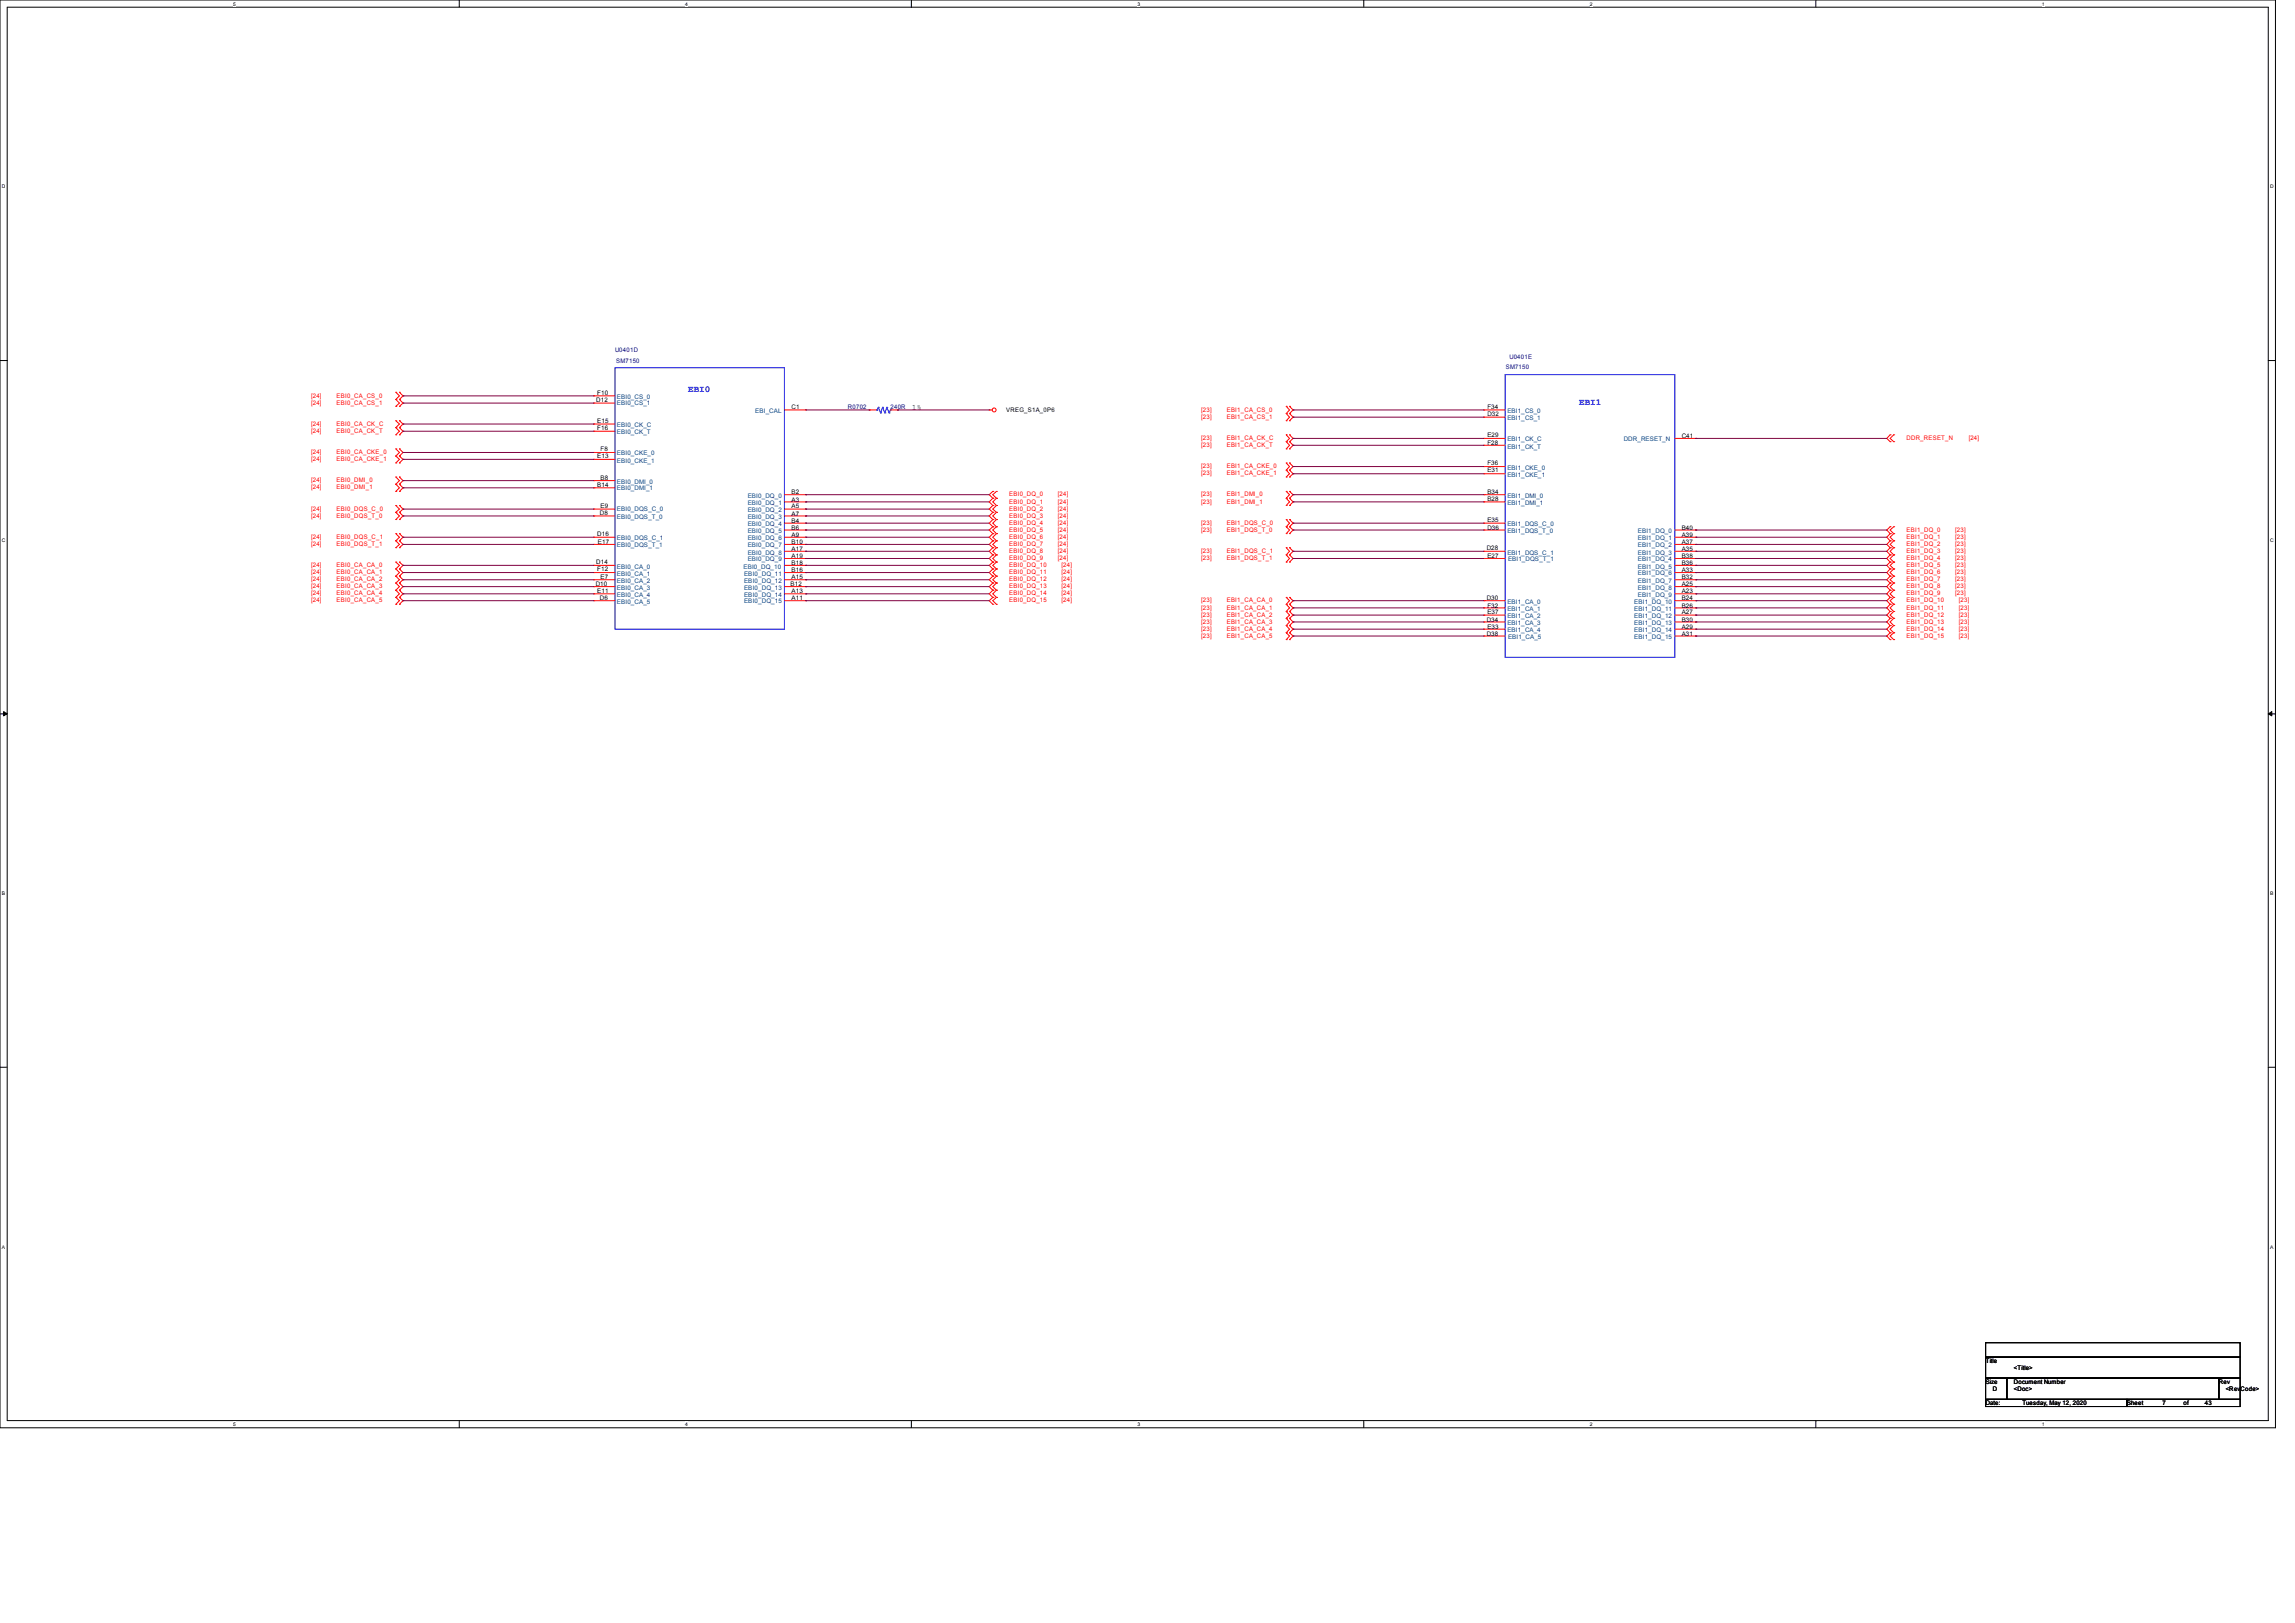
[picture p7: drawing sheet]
<svg xmlns="http://www.w3.org/2000/svg" width="297mm" height="210mm" viewBox="0 0 297 210" stroke-linecap="round" stroke-linejoin="round" font-family="sans-serif">
<defs><g id="words">
<g font-size="1.2" fill="#00f">
<text x="89.1" y="50.7">EBI0</text>
<text x="204.4" y="52.4">EBI1</text>
</g>
<text font-size="1.1" x="118" y="53.1">1%</text>
<g font-size=".8" fill="#000080">
<text x="79.6" y="45.6">U0401D</text>
<text x="79.8" y="47">SM7150</text>
<text x="194.9" y="47.8">SM7150</text>
<text x="195.3" y="46.5">U0401E</text>
<text x="109.7" y="52.9">R0702</text>
<text x="115.2" y="52.9">240R</text>
</g>
<g font-size=".8" fill="#f00">
<text x="40.3" y="51.4">[24]</text>
<text x="40.3" y="52.4">[24]</text>
<text x="43.6" y="51.4">EBI0_CA_CS_0</text>
<text x="43.6" y="52.4">EBI0_CA_CS_1</text>
<text x="155.5" y="53.3">[23]</text>
<text x="158.8" y="53.3">EBI1_CA_CS_0</text>
<text x="40.3" y="55.1">[24]</text>
<text x="40.3" y="56">[24]</text>
<text x="40.3" y="58.8">[24]</text>
<text x="40.3" y="59.6">[24]</text>
<text x="43.6" y="55.1">EBI0_CA_CK_C</text>
<text x="43.6" y="56">EBI0_CA_CK_T</text>
<text x="43.6" y="58.8">EBI0_CA_CKE_0</text>
<text x="43.6" y="59.6">EBI0_CA_CKE_1</text>
<text x="155.5" y="54.2">[23]</text>
<text x="155.5" y="56.9">[23]</text>
<text x="155.5" y="57.8">[23]</text>
<text x="158.8" y="54.2">EBI1_CA_CS_1</text>
<text x="158.8" y="56.9">EBI1_CA_CK_C</text>
<text x="158.8" y="57.8">EBI1_CA_CK_T</text>
<text x="246.7" y="56.9">DDR_RESET_N</text>
<text x="254.8" y="56.9">[24]</text>
<text x="40.3" y="62.4">[24]</text>
<text x="40.3" y="63.3">[24]</text>
<text x="43.6" y="62.4">EBI0_DMI_0</text>
<text x="43.6" y="63.3">EBI0_DMI_1</text>
<text x="130.6" y="65.2">EBI0_DQ_1</text>
<text x="130.6" y="64.2">EBI0_DQ_0</text>
<text x="136.9" y="65.2">[24]</text>
<text x="136.9" y="64.2">[24]</text>
<text x="155.5" y="60.6">[23]</text>
<text x="155.5" y="61.5">[23]</text>
<text x="155.5" y="64.2">[23]</text>
<text x="155.5" y="65.2">[23]</text>
<text x="158.8" y="60.6">EBI1_CA_CKE_0</text>
<text x="158.8" y="61.5">EBI1_CA_CKE_1</text>
<text x="158.8" y="64.2">EBI1_DMI_0</text>
<text x="158.8" y="65.2">EBI1_DMI_1</text>
<text x="40.3" y="66.1">[24]</text>
<text x="40.3" y="67">[24]</text>
<text x="40.3" y="69.7">[24]</text>
<text x="40.3" y="70.7">[24]</text>
<text x="43.6" y="66.1">EBI0_DQS_C_0</text>
<text x="43.6" y="67">EBI0_DQS_T_0</text>
<text x="43.6" y="69.7">EBI0_DQS_C_1</text>
<text x="43.6" y="70.7">EBI0_DQS_T_1</text>
<text x="130.6" y="66.1">EBI0_DQ_2</text>
<text x="130.6" y="67">EBI0_DQ_3</text>
<text x="130.6" y="67.9">EBI0_DQ_4</text>
<text x="130.6" y="68.8">EBI0_DQ_5</text>
<text x="130.6" y="69.7">EBI0_DQ_6</text>
<text x="130.6" y="70.7">EBI0_DQ_7</text>
<text x="130.6" y="71.5">EBI0_DQ_8</text>
<text x="136.9" y="66.1">[24]</text>
<text x="136.9" y="67">[24]</text>
<text x="136.9" y="67.9">[24]</text>
<text x="136.9" y="68.8">[24]</text>
<text x="136.9" y="69.7">[24]</text>
<text x="136.9" y="70.7">[24]</text>
<text x="136.9" y="71.5">[24]</text>
<text x="155.5" y="67.9">[23]</text>
<text x="155.5" y="68.8">[23]</text>
<text x="155.5" y="71.5">[23]</text>
<text x="158.8" y="67.9">EBI1_DQS_C_0</text>
<text x="158.8" y="68.8">EBI1_DQS_T_0</text>
<text x="158.8" y="71.5">EBI1_DQS_C_1</text>
<text x="246.7" y="68.8">EBI1_DQ_0</text>
<text x="246.7" y="69.7">EBI1_DQ_1</text>
<text x="246.7" y="70.7">EBI1_DQ_2</text>
<text x="246.7" y="71.5">EBI1_DQ_3</text>
<text x="253" y="68.8">[23]</text>
<text x="253" y="69.7">[23]</text>
<text x="253" y="70.7">[23]</text>
<text x="253" y="71.5">[23]</text>
<text x="40.3" y="73.4">[24]</text>
<text x="40.3" y="74.3">[24]</text>
<text x="40.3" y="75.2">[24]</text>
<text x="40.3" y="76.1">[24]</text>
<text x="40.3" y="77">[24]</text>
<text x="40.3" y="77.9">[24]</text>
<text x="43.6" y="73.4">EBI0_CA_CA_0</text>
<text x="43.6" y="74.3">EBI0_CA_CA_1</text>
<text x="43.6" y="75.2">EBI0_CA_CA_2</text>
<text x="43.6" y="76.1">EBI0_CA_CA_3</text>
<text x="43.6" y="77">EBI0_CA_CA_4</text>
<text x="43.6" y="77.9">EBI0_CA_CA_5</text>
<text x="130.6" y="72.5">EBI0_DQ_9</text>
<text x="130.6" y="73.4">EBI0_DQ_10</text>
<text x="130.6" y="74.3">EBI0_DQ_11</text>
<text x="130.6" y="75.2">EBI0_DQ_12</text>
<text x="130.6" y="76.1">EBI0_DQ_13</text>
<text x="130.6" y="77">EBI0_DQ_14</text>
<text x="130.6" y="77.9">EBI0_DQ_15</text>
<text x="136.9" y="72.5">[24]</text>
<text x="137.4" y="73.4">[24]</text>
<text x="137.4" y="74.3">[24]</text>
<text x="137.4" y="75.2">[24]</text>
<text x="137.4" y="76.1">[24]</text>
<text x="137.4" y="77">[24]</text>
<text x="137.4" y="77.9">[24]</text>
<text x="155.5" y="72.5">[23]</text>
<text x="155.5" y="77.9">[23]</text>
<text x="158.8" y="72.5">EBI1_DQS_T_1</text>
<text x="158.8" y="77.9">EBI1_CA_CA_0</text>
<text x="246.7" y="72.5">EBI1_DQ_4</text>
<text x="246.7" y="73.4">EBI1_DQ_5</text>
<text x="246.7" y="74.3">EBI1_DQ_6</text>
<text x="246.7" y="75.2">EBI1_DQ_7</text>
<text x="246.7" y="76.1">EBI1_DQ_8</text>
<text x="246.7" y="77">EBI1_DQ_9</text>
<text x="246.7" y="77.9">EBI1_DQ_10</text>
<text x="253" y="72.5">[23]</text>
<text x="253" y="73.4">[23]</text>
<text x="253" y="74.3">[23]</text>
<text x="253" y="75.2">[23]</text>
<text x="253" y="76.1">[23]</text>
<text x="253" y="77">[23]</text>
<text x="253.5" y="77.9">[23]</text>
<text x="155.5" y="78.9">[23]</text>
<text x="155.5" y="79.8">[23]</text>
<text x="155.5" y="80.7">[23]</text>
<text x="155.5" y="81.6">[23]</text>
<text x="155.5" y="82.5">[23]</text>
<text x="158.8" y="78.9">EBI1_CA_CA_1</text>
<text x="158.8" y="79.8">EBI1_CA_CA_2</text>
<text x="158.8" y="80.7">EBI1_CA_CA_3</text>
<text x="158.8" y="81.6">EBI1_CA_CA_4</text>
<text x="158.8" y="82.5">EBI1_CA_CA_5</text>
<text x="246.7" y="78.9">EBI1_DQ_11</text>
<text x="246.7" y="79.8">EBI1_DQ_12</text>
<text x="246.7" y="80.7">EBI1_DQ_13</text>
<text x="246.7" y="81.6">EBI1_DQ_14</text>
<text x="246.7" y="82.5">EBI1_DQ_15</text>
<text x="253.5" y="78.9">[23]</text>
<text x="253.5" y="79.8">[23]</text>
<text x="253.5" y="80.7">[23]</text>
<text x="253.5" y="81.6">[23]</text>
<text x="253.5" y="82.5">[23]</text>
</g>
<g font-size=".8">
<text x="77.2" y="52">D12</text>
<text x="77.3" y="51.1">F10</text>
<text x="102.4" y="52.9">C1</text>
<text x="130.2" y="53.3">VREG_S1A_0P6</text>
<text x="192.5" y="52.9">F34</text>
<text x="192.5" y="53.9">D32</text>
<text x="77.3" y="59.3">E13</text>
<text x="77.3" y="54.7">E15</text>
<text x="77.3" y="55.6">F16</text>
<text x="77.7" y="58.4">F8</text>
<text x="192.5" y="56.6">E29</text>
<text x="192.5" y="57.6">F28</text>
<text x="217.6" y="56.6">C41</text>
<text x="77.3" y="63">B14</text>
<text x="77.7" y="62.1">B8</text>
<text x="77.7" y="65.7">E9</text>
<text x="102.4" y="64">B2</text>
<text x="102.4" y="64.9">A3</text>
<text x="102.4" y="65.8">A5</text>
<text x="192.5" y="60.2">F36</text>
<text x="192.5" y="61.1">E31</text>
<text x="192.5" y="63.9">B34</text>
<text x="192.5" y="64.8">B28</text>
<text x="77.3" y="69.3">D16</text>
<text x="77.4" y="70.4">E17</text>
<text x="77.6" y="66.6">D8</text>
<text x="102.4" y="66.7">A7</text>
<text x="102.4" y="67.6">B4</text>
<text x="102.4" y="68.5">B6</text>
<text x="102.4" y="69.5">A9</text>
<text x="102.4" y="70.4">B10</text>
<text x="102.4" y="71.3">A17</text>
<text x="192.4" y="71.2">D28</text>
<text x="192.5" y="67.5">E35</text>
<text x="192.5" y="68.5">D36</text>
<text x="217.6" y="68.5">B40</text>
<text x="217.6" y="69.5">A39</text>
<text x="217.6" y="70.4">A37</text>
<text x="217.6" y="71.3">A35</text>
<text x="77.1" y="75.9">D10</text>
<text x="77.2" y="73">D14</text>
<text x="77.3" y="73.9">F12</text>
<text x="77.3" y="76.8">E11</text>
<text x="77.6" y="77.7">D6</text>
<text x="77.7" y="74.9">E7</text>
<text x="102.3" y="75.9">B12</text>
<text x="102.4" y="73.1">B18</text>
<text x="102.4" y="74">B16</text>
<text x="102.4" y="74.9">A15</text>
<text x="102.4" y="76.8">A13</text>
<text x="102.4" y="77.7">A11</text>
<text x="102.4" y="72.2">A19</text>
<text x="192.4" y="77.6">D30</text>
<text x="192.5" y="72.2">E27</text>
<text x="217.6" y="77.7">B24</text>
<text x="217.6" y="72.2">B38</text>
<text x="217.6" y="73.1">B36</text>
<text x="217.6" y="74">A33</text>
<text x="217.6" y="74.9">B32</text>
<text x="217.6" y="75.9">A25</text>
<text x="217.6" y="76.8">A23</text>
<text x="192.4" y="80.4">D34</text>
<text x="192.4" y="82.3">D38</text>
<text x="192.5" y="78.6">F32</text>
<text x="192.5" y="79.5">E37</text>
<text x="192.5" y="81.3">E33</text>
<text x="217.6" y="78.6">B26</text>
<text x="217.6" y="79.5">A27</text>
<text x="217.6" y="80.4">B30</text>
<text x="217.6" y="81.3">A29</text>
<text x="217.6" y="82.3">A31</text>
<text x="257" y="176.4">Title</text>
<text x="257" y="179.1">Size</text>
<text x="260.6" y="179.1">Document Number</text>
<text x="260.6" y="177.2">&lt;Title&gt;</text>
<text x="287.2" y="179.1">Rev</text>
<text x="257" y="181.8">Date:</text>
<text x="257.9" y="180">D</text>
<text x="260.6" y="180">&lt;Doc&gt;</text>
<text x="261.7" y="181.8">Tuesday, May 12, 2020</text>
<text x="275.3" y="181.8">Sheet</text>
<text x="279.8" y="181.8">7</text>
<text x="282.6" y="181.8">of</text>
<text x="285.3" y="181.8">43</text>
<text x="288.1" y="180">&lt;RevCode&gt;</text>
</g>
<g font-size=".8" fill="#004080">
<text x="79.8" y="51.6">EBI0_CS_0</text>
<text x="79.8" y="52.5">EBI0_CS_1</text>
<text x="97.7" y="53.5">EBI_CAL</text>
<text x="195.1" y="53.5">EBI1_CS_0</text>
<text x="79.8" y="58.8">EBI0_CKE_0</text>
<text x="79.8" y="59.9">EBI0_CKE_1</text>
<text x="79.8" y="55.3">EBI0_CK_C</text>
<text x="79.8" y="56.2">EBI0_CK_T</text>
<text x="195.1" y="57.1">EBI1_CK_C</text>
<text x="195.1" y="58">EBI1_CK_T</text>
<text x="195.1" y="54.4">EBI1_CS_1</text>
<text x="210.1" y="57.1">DDR_RESET_N</text>
<text x="79.8" y="62.6">EBI0_DMI_0</text>
<text x="79.8" y="63.4">EBI0_DMI_1</text>
<text x="96.8" y="64.4">EBI0_DQ_0</text>
<text x="96.8" y="65.3">EBI0_DQ_1</text>
<text x="195.1" y="60.7">EBI1_CKE_0</text>
<text x="195.1" y="61.7">EBI1_CKE_1</text>
<text x="195.1" y="64.4">EBI1_DMI_0</text>
<text x="195.1" y="65.3">EBI1_DMI_1</text>
<text x="79.8" y="66.2">EBI0_DQS_C_0</text>
<text x="79.8" y="67.2">EBI0_DQS_T_0</text>
<text x="79.8" y="69.9">EBI0_DQS_C_1</text>
<text x="79.8" y="70.8">EBI0_DQS_T_1</text>
<text x="96.8" y="66.3">EBI0_DQ_2</text>
<text x="96.8" y="67.2">EBI0_DQ_3</text>
<text x="96.8" y="68.1">EBI0_DQ_4</text>
<text x="96.8" y="69">EBI0_DQ_5</text>
<text x="96.8" y="69.9">EBI0_DQ_6</text>
<text x="96.8" y="70.8">EBI0_DQ_7</text>
<text x="96.8" y="71.8">EBI0_DQ_8</text>
<text x="195.1" y="68.1">EBI1_DQS_C_0</text>
<text x="195.1" y="69">EBI1_DQS_T_0</text>
<text x="195.1" y="71.8">EBI1_DQS_C_1</text>
<text x="212" y="69">EBI1_DQ_0</text>
<text x="212" y="69.9">EBI1_DQ_1</text>
<text x="212" y="70.8">EBI1_DQ_2</text>
<text x="212" y="71.8">EBI1_DQ_3</text>
<text x="79.8" y="73.6">EBI0_CA_0</text>
<text x="79.8" y="74.5">EBI0_CA_1</text>
<text x="79.8" y="75.4">EBI0_CA_2</text>
<text x="79.8" y="76.3">EBI0_CA_3</text>
<text x="79.8" y="77.2">EBI0_CA_4</text>
<text x="96.2" y="73.6">EBI0_DQ_10</text>
<text x="96.3" y="74.5">EBI0_DQ_11</text>
<text x="96.3" y="75.4">EBI0_DQ_12</text>
<text x="96.3" y="76.3">EBI0_DQ_13</text>
<text x="96.3" y="77.2">EBI0_DQ_14</text>
<text x="96.8" y="72.6">EBI0_DQ_9</text>
<text x="195.2" y="72.6">EBI1_DQS_T_1</text>
<text x="212" y="72.6">EBI1_DQ_4</text>
<text x="212" y="73.6">EBI1_DQ_5</text>
<text x="212" y="74.4">EBI1_DQ_6</text>
<text x="212" y="75.4">EBI1_DQ_7</text>
<text x="212" y="76.3">EBI1_DQ_8</text>
<text x="212" y="77.2">EBI1_DQ_9</text>
<text x="79.8" y="78.1">EBI0_CA_5</text>
<text x="96.3" y="78.1">EBI0_DQ_15</text>
<text x="195.1" y="78.1">EBI1_CA_0</text>
<text x="195.1" y="79">EBI1_CA_1</text>
<text x="195.1" y="80">EBI1_CA_2</text>
<text x="195.1" y="80.9">EBI1_CA_3</text>
<text x="195.1" y="81.8">EBI1_CA_4</text>
<text x="195.2" y="82.6">EBI1_CA_5</text>
<text x="211.5" y="78.1">EBI1_DQ_10</text>
<text x="211.5" y="79">EBI1_DQ_11</text>
<text x="211.5" y="80">EBI1_DQ_12</text>
<text x="211.5" y="80.9">EBI1_DQ_13</text>
<text x="211.5" y="81.8">EBI1_DQ_14</text>
<text x="211.5" y="82.7">EBI1_DQ_15</text>
</g>
<g font-size=".6">
<text x="30.2" y=".7">5</text>
<text x="88.7" y=".7">4</text>
<text x="147.2" y=".7">3</text>
<text x="205.7" y=".7">2</text>
<text x="264.2" y=".7">1</text>
<text x=".3" y="24.4">D</text>
<text x="293.8" y="24.4">D</text>
<text x=".3" y="70.1">C</text>
<text x="293.8" y="70.1">C</text>
<text x=".3" y="115.8">B</text>
<text x="293.8" y="115.8">B</text>
<text x=".3" y="161.5">A</text>
<text x="293.8" y="161.5">A</text>
<text x="30.2" y="184.5">5</text>
<text x="88.7" y="184.5">4</text>
<text x="147.2" y="184.5">3</text>
<text x="205.7" y="184.5">2</text>
<text x="264.2" y="184.5">1</text>
</g>
</g></defs>
<path d="M0 0h294.5v184.7h-294.5zM.9 .9h292.6v182.9h-292.6z" fill="none" stroke="#000" stroke-width=".13"/>
<g fill="#fff">
<path d="M30.2 .1h.3v.7h-.3z"/>
<path d="M30.2 183.9h.3v.8h-.3z"/>
</g>
<path d="M59.4 0v.9M59.4 183.8v.9" fill="none" stroke="#000" stroke-width=".13"/>
<g fill="#fff">
<path d="M88.7 .1h.3v.7h-.3z"/>
<path d="M88.7 183.9h.3v.8h-.3z"/>
</g>
<path d="M117.9 0v.9M117.9 183.8v.9" fill="none" stroke="#000" stroke-width=".13"/>
<g fill="#fff">
<path d="M147.2 .1h.3v.7h-.3z"/>
<path d="M147.2 183.9h.3v.8h-.3z"/>
</g>
<path d="M176.5 0v.9M176.5 183.8v.9" fill="none" stroke="#000" stroke-width=".13"/>
<g fill="#fff">
<path d="M205.7 .1h.4v.7h-.4z"/>
<path d="M205.7 183.9h.4v.8h-.4z"/>
</g>
<path d="M235 0v.9M235 183.8v.9" fill="none" stroke="#000" stroke-width=".13"/>
<g fill="#fff">
<path d="M264.2 .1h.4v.7h-.4z"/>
<path d="M264.2 183.9h.4v.8h-.4z"/>
<path d="M.3 23.8h.4v.7h-.4z"/>
<path d="M293.8 23.8h.5v.7h-.5z"/>
<path d="M.3 69.5h.4v.7h-.4z"/>
<path d="M293.8 69.5h.5v.7h-.5z"/>
</g>
<path d="M0 46.7h.9M293.5 46.7h1" fill="none" stroke="#000" stroke-width=".13"/>
<g fill="#fff">
<path d="M.3 115.2h.4v.8h-.4z"/>
<path d="M293.8 115.2h.4v.8h-.4z"/>
</g>
<path d="M0 92.4h.9M293.5 92.4h1" fill="none" stroke="#000" stroke-width=".13"/>
<path d="M.5 92.1l.4 .3-.4 .2zM293.5 92.4l.5-.3v.5z" fill="#000" stroke="#000" stroke-width=".13"/>
<g fill="#fff">
<path d="M.3 161h.3v.7h-.3z"/>
<path d="M293.8 161h.4v.7h-.4z"/>
</g>
<path d="M0 138.1h.9M293.5 138.1h1M257 173.7h32.9v1.9h-32.9zM257 175.6h32.9v2.7h-32.9zM257 178.3h2.7v2.8h-2.7zM259.7 178.3h27.4v2.8h-27.4zM287.1 178.3h2.8v2.8h-2.8zM257 181.1h18.3v.9h-18.3zM275.3 181.1h14.6v.9h-14.6z" fill="none" stroke="#000" stroke-width=".13"/>
<g fill="none" stroke="#f00" stroke-width=".13">
<path d="M51.2 51.7h.1M51.2 50.8h.1M51.2 52.6h.1M51.2 55.3h.1M51.2 54.4h.1M51.2 56.3h.1M51.2 59h.1M51.2 58.1h.1M51.2 59.9h.1M51.2 50.8l.5 .4-.5 .5M51.2 51.7l.5 .5-.5 .4M51.2 54.4l.5 .5-.5 .4"/>
<path d="M51.2 55.3l.5 .5-.5 .5M51.2 58.1l.5 .4-.5 .5M51.2 59l.5 .4-.5 .5M51.7 50.8h.1M51.7 51.7h.1M51.7 52.6h.1M51.7 54.4h.1M51.7 55.3h.1M51.7 56.3h.1M51.7 58.1h.1M51.7 59h.1M51.7 59.9h.1"/>
<path d="M51.7 50.8l.5 .4-.5 .5M51.7 51.7l.5 .5-.5 .4M51.7 54.4l.5 .5-.5 .4M51.7 55.3l.5 .5-.5 .5M51.7 58.1l.5 .4-.5 .5M51.7 59l.5 .4-.5 .5M76.8 58.5h.1M76.8 59.4h.1M76.8 54.9h.1M76.8 55.8h.1M76.8 51.2h.1M76.8 52.2h.1"/>
<path d="M76.8 58.5h2.8M76.8 59.4h2.8M76.8 54.9h2.8M76.8 55.8h2.8M76.8 51.2h2.8M76.8 52.2h2.8M101.5 53h2.8M104.3 53h.1M112.5 53h.1M112.5 53h.9M115.2 53h1M116.2 53h.1"/>
<path d="M128 53h.1M128 53h.4M166.5 53.5h.1M166.5 52.6h.1M166.5 54.4h.1M166.5 57.1h.1M166.5 56.3h.1M166.5 58.1h.1M166.5 59.9h.1M166.5 52.6l.4 .4-.4 .5M166.5 53.5l.4 .5-.4 .4M166.5 56.3l.4 .4-.4 .4"/>
<path d="M166.5 57.1l.4 .5-.4 .5M166.5 59.9l.4 .5-.4 .4M166.9 52.6h.1M166.9 53.5h.1M166.9 54.4h.1M166.9 56.3h.1M166.9 57.1h.1M166.9 58.1h.1M166.9 59.9h.1M166.9 52.6l.4 .4-.4 .5M166.9 53.5l.4 .5-.4 .4M166.9 56.3l.4 .4-.4 .4"/>
<path d="M166.9 57.1l.4 .5-.4 .5M166.9 59.9l.4 .5-.4 .4M192 56.7h.1M192 57.6h.1M192 53h.1M192 54h.1M192 53h2.8M192 56.7h2.8M192 57.6h2.8M192 54h2.8M216.7 56.7h2.8M219.5 56.7h.1"/>
<path d="M244.6 56.3h.1M244.6 57.1h.1M244.6 56.3l-.4 .4 .4 .4M245.1 57.1h.1M245.1 56.3h.1M245.1 56.3l-.5 .4 .5 .4M51.2 62.7h.1M51.2 61.7h.1M51.2 63.6h.1M51.2 66.3h.1M51.2 65.4h.1M51.2 67.2h.1"/>
<path d="M51.2 70h.1M51.2 69h.1M51.2 70.9h.1M51.2 73.6h.1M51.2 72.7h.1M51.2 74.5h.1M51.2 75.4h.1M51.2 76.4h.1M51.2 77.3h.1M51.2 78.2h.1M51.2 61.7l.5 .5-.5 .5M51.2 62.7l.5 .4-.5 .5"/>
<path d="M51.2 65.4l.5 .5-.5 .4M51.2 66.3l.5 .5-.5 .4M51.2 69l.5 .5-.5 .5M51.2 70l.5 .4-.5 .5M51.2 72.7l.5 .5-.5 .4M51.2 73.6l.5 .5-.5 .4M51.2 74.5l.5 .5-.5 .4M51.2 75.4l.5 .5-.5 .5M51.2 76.4l.5 .4-.5 .5M51.2 77.3l.5 .4-.5 .5M51.7 61.7h.1M51.7 62.7h.1"/>
<path d="M51.7 63.6h.1M51.7 65.4h.1M51.7 66.3h.1M51.7 67.2h.1M51.7 69h.1M51.7 70h.1M51.7 70.9h.1M51.7 72.7h.1M51.7 73.6h.1M51.7 74.5h.1M51.7 75.4h.1M51.7 76.4h.1"/>
<path d="M51.7 77.3h.1M51.7 78.2h.1M51.7 61.7l.5 .5-.5 .5M51.7 62.7l.5 .4-.5 .5M51.7 65.4l.5 .5-.5 .4M51.7 66.3l.5 .5-.5 .4M51.7 69l.5 .5-.5 .5M51.7 70l.5 .4-.5 .5M51.7 72.7l.5 .5-.5 .4M51.7 73.6l.5 .5-.5 .4M51.7 74.5l.5 .5-.5 .4M51.7 75.4l.5 .5-.5 .5"/>
<path d="M51.7 76.4l.5 .4-.5 .5M51.7 77.3l.5 .4-.5 .5M76.8 73.2h.1M76.8 74.1h.1M76.8 75h.1M76.8 75.9h.1M76.8 76.8h.1M76.8 77.7h.1M76.8 62.2h.1M76.8 63.1h.1M76.8 65.9h.1M76.8 66.8h.1"/>
<path d="M76.8 69.5h.1M76.8 70.4h.1M76.8 73.2h2.8M76.8 74.1h2.8M76.8 75h2.8M76.8 75.9h2.8M76.8 76.8h2.8M76.8 77.7h2.8M76.8 62.2h2.8M76.8 63.1h2.8M76.8 65.9h2.8M76.8 66.8h2.8"/>
<path d="M76.8 69.5h2.8M76.8 70.4h2.8M101.5 73.2h2.8M101.5 74.1h2.8M101.5 75h2.8M101.5 75.9h2.8M101.5 76.8h2.8M101.5 77.7h2.8M101.5 64h2.8M101.5 64.9h2.8M101.5 65.9h2.8M101.5 66.8h2.8"/>
<path d="M101.5 67.7h2.8M101.5 68.6h2.8M101.5 69.5h2.8M101.5 70.4h2.8M101.5 71.3h2.8M101.5 72.3h2.8M104.3 64h.1M104.3 73.2h.1M104.3 74.1h.1M104.3 75h.1M104.3 75.9h.1M104.3 76.8h.1"/>
<path d="M104.3 77.7h.1M104.3 64.9h.1M104.3 65.9h.1M104.3 66.8h.1M104.3 67.7h.1M104.3 68.6h.1M104.3 69.5h.1M104.3 70.4h.1M104.3 71.3h.1M104.3 72.3h.1M128.5 64.5h.1M128.5 65.4h.1"/>
<path d="M128.5 66.3h.1M128.5 67.2h.1M128.5 68.2h.1M128.5 69h.1M128.5 70h.1M128.5 70.9h.1M128.5 71.8h.1M128.5 72.7h.1M128.5 73.6h.1M128.5 74.5h.1M128.5 75.4h.1M128.5 76.4h.1"/>
<path d="M128.5 77.3h.1M128.5 78.2h.1M128.5 63.6h.1M128.5 64.5l-.5 .4 .5 .5M128.5 65.4l-.5 .5 .5 .4M128.5 66.3l-.5 .5 .5 .4M128.5 67.2l-.5 .5 .5 .5M128.5 68.2l-.5 .4 .5 .4M128.5 69l-.5 .5 .5 .5M128.5 70l-.5 .4 .5 .5M128.5 70.9l-.5 .4 .5 .5M128.5 71.8l-.5 .5 .5 .4"/>
<path d="M128.5 72.7l-.5 .5 .5 .4M128.5 73.6l-.5 .5 .5 .4M128.5 74.5l-.5 .5 .5 .4M128.5 75.4l-.5 .5 .5 .5M128.5 76.4l-.5 .4 .5 .5M128.5 77.3l-.5 .4 .5 .5M128.5 63.6l-.5 .4 .5 .5M128.9 65.4h.1M128.9 64.5h.1M128.9 66.3h.1M128.9 67.2h.1M128.9 68.2h.1"/>
<path d="M128.9 69h.1M128.9 70h.1M128.9 70.9h.1M128.9 71.8h.1M128.9 72.7h.1M128.9 73.6h.1M128.9 74.5h.1M128.9 75.4h.1M128.9 76.4h.1M128.9 77.3h.1M128.9 78.2h.1M128.9 63.6h.1"/>
<path d="M128.9 64.5l-.4 .4 .4 .5M128.9 65.4l-.4 .5 .4 .4M128.9 66.3l-.4 .5 .4 .4M128.9 67.2l-.4 .5 .4 .5M128.9 68.2l-.4 .4 .4 .4M128.9 69l-.4 .5 .4 .5M128.9 70l-.4 .4 .4 .5M128.9 70.9l-.4 .4 .4 .5M128.9 71.8l-.4 .5 .4 .4M128.9 72.7l-.4 .5 .4 .4M128.9 73.6l-.4 .5 .4 .4M128.9 74.5l-.4 .5 .4 .4"/>
<path d="M128.9 75.4l-.4 .5 .4 .5M128.9 76.4l-.4 .4 .4 .5M128.9 77.3l-.4 .4 .4 .5M128.9 63.6l-.4 .4 .4 .5M166.5 60.8h.1M166.5 61.7h.1M166.5 64.5h.1M166.5 63.6h.1M166.5 65.4h.1M166.5 68.2h.1M166.5 67.2h.1M166.5 69h.1"/>
<path d="M166.5 71.8h.1M166.5 70.9h.1M166.5 72.7h.1M166.5 78.2h.1M166.5 77.3h.1M166.5 79.1h.1M166.5 60.8l.4 .5-.4 .4M166.5 63.6l.4 .4-.4 .5M166.5 64.5l.4 .4-.4 .5M166.5 67.2l.4 .5-.4 .5M166.5 68.2l.4 .4-.4 .4M166.5 70.9l.4 .4-.4 .5"/>
<path d="M166.5 71.8l.4 .5-.4 .4M166.5 77.3l.4 .4-.4 .5M166.5 78.2l.4 .5-.4 .4M166.5 79.1l.4 .5-.4 .4M166.9 60.8h.1M166.9 61.7h.1M166.9 63.6h.1M166.9 64.5h.1M166.9 65.4h.1M166.9 67.2h.1M166.9 68.2h.1M166.9 69h.1"/>
<path d="M166.9 70.9h.1M166.9 71.8h.1M166.9 72.7h.1M166.9 77.3h.1M166.9 78.2h.1M166.9 79.1h.1M166.9 60.8l.4 .5-.4 .4M166.9 63.6l.4 .4-.4 .5M166.9 64.5l.4 .4-.4 .5M166.9 67.2l.4 .5-.4 .5M166.9 68.2l.4 .4-.4 .4M166.9 70.9l.4 .4-.4 .5"/>
<path d="M166.9 71.8l.4 .5-.4 .4M166.9 77.3l.4 .4-.4 .5M166.9 78.2l.4 .5-.4 .4M166.9 79.1l.4 .5-.4 .4M192 77.7h.1M192 78.7h.1M192 79.6h.1M192 60.4h.1M192 61.3h.1M192 64h.1M192 64.9h.1M192 67.7h.1"/>
<path d="M192 68.6h.1M192 71.3h.1M192 72.3h.1M192 77.7h2.8M192 64h2.8M192 64.9h2.8M192 67.7h2.8M192 68.6h2.8M192 71.3h2.8M192 72.3h2.8M192 78.7h2.8M192 79.6h2.8"/>
<path d="M192 60.4h2.8M192 61.3h2.8M216.7 73.2h2.8M216.7 74.1h2.8M216.7 75h2.8M216.7 75.9h2.8M216.7 76.8h2.8M216.7 77.7h2.8M216.7 68.6h2.8M216.7 69.5h2.8M216.7 70.4h2.8M216.7 71.3h2.8"/>
<path d="M216.7 72.3h2.8M216.7 78.7h2.8M216.7 79.6h2.8M219.5 68.6h.1M219.5 77.7h.1M219.5 78.7h.1M219.5 79.6h.1M219.5 69.5h.1M219.5 70.4h.1M219.5 71.3h.1M219.5 72.3h.1M219.5 73.2h.1"/>
<path d="M219.5 74.1h.1M219.5 75h.1M219.5 75.9h.1M219.5 76.8h.1M244.6 68.2h.1M244.6 69h.1M244.6 70h.1M244.6 70.9h.1M244.6 71.8h.1M244.6 72.7h.1M244.6 73.6h.1M244.6 74.5h.1"/>
<path d="M244.6 75.4h.1M244.6 76.4h.1M244.6 77.3h.1M244.6 78.2h.1M244.6 79.1h.1M244.6 68.2l-.4 .4 .4 .4M244.6 69l-.4 .5 .4 .5M244.6 70l-.4 .4 .4 .5M244.6 70.9l-.4 .4 .4 .5M244.6 71.8l-.4 .5 .4 .4M244.6 72.7l-.4 .5 .4 .4M244.6 73.6l-.4 .5 .4 .4"/>
<path d="M244.6 74.5l-.4 .5 .4 .4M244.6 75.4l-.4 .5 .4 .5M244.6 76.4l-.4 .4 .4 .5M244.6 77.3l-.4 .4 .4 .5M244.6 78.2l-.4 .5 .4 .4M244.6 79.1l-.4 .5 .4 .4M245.1 69h.1M245.1 68.2h.1M245.1 70h.1M245.1 70.9h.1M245.1 71.8h.1M245.1 72.7h.1"/>
<path d="M245.1 73.6h.1M245.1 74.5h.1M245.1 75.4h.1M245.1 76.4h.1M245.1 77.3h.1M245.1 78.2h.1M245.1 79.1h.1M245.1 68.2l-.5 .4 .5 .4M245.1 69l-.5 .5 .5 .5M245.1 70l-.5 .4 .5 .5M245.1 70.9l-.5 .4 .5 .5M245.1 71.8l-.5 .5 .5 .4"/>
<path d="M245.1 72.7l-.5 .5 .5 .4M245.1 73.6l-.5 .5 .5 .4M245.1 74.5l-.5 .5 .5 .4M245.1 75.4l-.5 .5 .5 .5M245.1 76.4l-.5 .4 .5 .5M245.1 77.3l-.5 .4 .5 .5M245.1 78.2l-.5 .5 .5 .4M245.1 79.1l-.5 .5 .5 .4M166.5 80h.1M166.5 80.9h.1M166.5 81.9h.1M166.5 82.8h.1"/>
<path d="M166.5 80l.4 .5-.4 .4M166.5 80.9l.4 .5-.4 .5M166.5 81.9l.4 .4-.4 .5M166.9 80h.1M166.9 80.9h.1M166.9 81.9h.1M166.9 82.8h.1M166.9 80l.4 .5-.4 .4M166.9 80.9l.4 .5-.4 .5M166.9 81.9l.4 .4-.4 .5M192 80.5h.1M192 81.4h.1"/>
<path d="M192 82.3h.1M192 80.5h2.8M192 81.4h2.8M192 82.3h2.8M216.7 80.5h2.8M216.7 81.4h2.8M216.7 82.3h2.8M219.5 80.5h.1M219.5 81.4h.1M219.5 82.3h.1M244.6 80h.1M244.6 80.9h.1"/>
<path d="M244.6 81.9h.1M244.6 82.8h.1M244.6 80l-.4 .5 .4 .4M244.6 80.9l-.4 .5 .4 .5M244.6 81.9l-.4 .4 .4 .5M245.1 80h.1M245.1 80.9h.1M245.1 81.9h.1M245.1 82.8h.1M245.1 80l-.5 .5 .5 .4M245.1 80.9l-.5 .5 .5 .5M245.1 81.9l-.5 .4 .5 .5"/>
<circle cx="128.7" cy="53" r=".25"/>
</g>
<g fill="none" stroke="#00f" stroke-width=".13">
<path d="M79.6 47.6h21.9v33.8h-21.9zM113.4 53h.1M113.5 53h.1M113.7 52.7h.1M113.7 52.7l-.2 .3M113.7 52.7l.3 .7M114 53.4h.1M114.2 52.7h.1M114.2 52.7l-.2 .7M114.2 52.7l.3 .7M114.5 53.4h.1M114.8 52.7h.1"/>
<path d="M114.8 52.7l-.3 .7M114.8 52.7l.3 .7M115.1 53.4h.1M115.2 53h.1M115.2 53l-.1 .4M194.8 48.5h21.9v36.5h-21.9z"/>
</g>
<g fill="none" stroke="#800040" stroke-width=".13">
<path d="M52.2 51.2h.1M52.2 52.2h.1M52.2 54.9h.1M52.2 55.8h.1M52.2 58.5h.1M52.2 59.4h.1M52.2 51.2h24.6M52.2 52.2h24.6M52.2 54.9h24.6M52.2 55.8h24.6M52.2 58.5h24.6M52.2 59.4h24.6"/>
<path d="M104.3 53h8.2M112.5 53h.1M116.2 53h.1M116.2 53h11.8M167.3 53h.1M167.3 54h.1M167.3 56.7h.1M167.3 57.6h.1M167.3 53h24.7M167.3 54h24.7M167.3 56.7h24.7M167.3 57.6h24.7"/>
<path d="M219.5 56.7h.1M219.5 56.7h24.7M52.2 62.2h.1M52.2 63.1h.1M52.2 65.9h.1M52.2 66.8h.1M52.2 69.5h.1M52.2 70.4h.1M52.2 73.2h.1M52.2 74.1h.1M52.2 75h.1M52.2 75.9h.1"/>
<path d="M52.2 76.8h.1M52.2 77.7h.1M52.2 62.2h24.6M52.2 63.1h24.6M52.2 65.9h24.6M52.2 66.8h24.6M52.2 69.5h24.6M52.2 70.4h24.6M52.2 73.2h24.6M52.2 74.1h24.6M52.2 75h24.6M52.2 75.9h24.6"/>
<path d="M52.2 76.8h24.6M52.2 77.7h24.6M104.3 64.9h.1M104.3 65.9h.1M104.3 66.8h.1M104.3 67.7h.1M104.3 68.6h.1M104.3 69.5h.1M104.3 70.4h.1M104.3 71.3h.1M104.3 72.3h.1M104.3 73.2h.1"/>
<path d="M104.3 74.1h.1M104.3 75h.1M104.3 75.9h.1M104.3 76.8h.1M104.3 77.7h.1M104.3 64h.1M104.3 65.9h23.7M104.3 66.8h23.7M104.3 69.5h23.7M104.3 70.4h23.7M104.3 73.2h23.7M104.3 74.1h23.7"/>
<path d="M104.3 75h23.7M104.3 75.9h23.7M104.3 76.8h23.7M104.3 77.7h23.7M104.3 64.9h23.7M104.3 67.7h23.7M104.3 68.6h23.7M104.3 71.3h23.7M104.3 72.3h23.7M104.3 64h23.7M167.3 60.4h.1M167.3 61.3h.1"/>
<path d="M167.3 64h.1M167.3 64.9h.1M167.3 67.7h.1M167.3 68.6h.1M167.3 71.3h.1M167.3 72.3h.1M167.3 77.7h.1M167.3 78.7h.1M167.3 79.6h.1M167.3 77.7h24.7M167.3 64.9h24.7M167.3 67.7h24.7"/>
<path d="M167.3 68.6h24.7M167.3 71.3h24.7M167.3 72.3h24.7M167.3 64h24.7M167.3 60.4h24.7M167.3 61.3h24.7M167.3 78.7h24.7M167.3 79.6h24.7M219.5 68.6h.1M219.5 69.5h.1M219.5 70.4h.1M219.5 71.3h.1"/>
<path d="M219.5 72.3h.1M219.5 73.2h.1M219.5 74.1h.1M219.5 75h.1M219.5 75.9h.1M219.5 76.8h.1M219.5 77.7h.1M219.5 78.7h.1M219.5 79.6h.1M219.5 69.5h24.7M219.5 70.4h24.7M219.5 73.2h24.7"/>
<path d="M219.5 74.1h24.7M219.5 75h24.7M219.5 75.9h24.7M219.5 76.8h24.7M219.5 77.7h24.7M219.5 68.6h24.7M219.5 71.3h24.7M219.5 72.3h24.7M219.5 78.7h24.7M219.5 79.6h24.7M167.3 80.5h.1M167.3 81.4h.1"/>
<path d="M167.3 82.3h.1M167.3 80.5h24.7M167.3 81.4h24.7M167.3 82.3h24.7M219.5 80.5h.1M219.5 81.4h.1M219.5 82.3h.1M219.5 80.5h24.7M219.5 81.4h24.7M219.5 82.3h24.7"/>
</g>
<use href="#words"/>
</svg>
